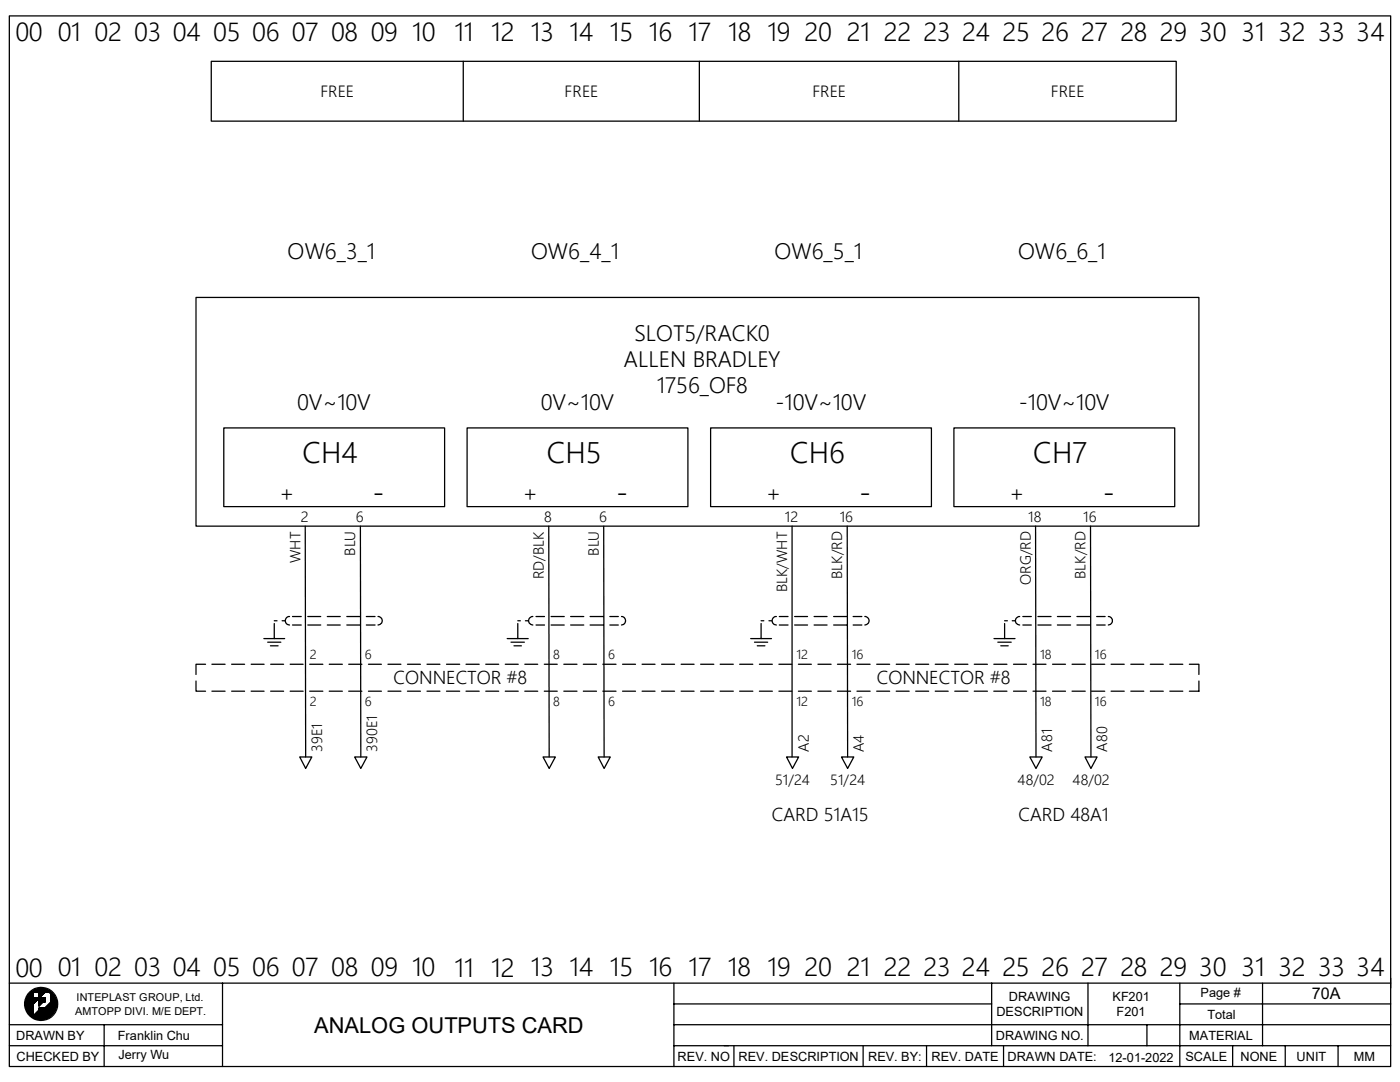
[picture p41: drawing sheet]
<svg xmlns="http://www.w3.org/2000/svg" width="279mm" height="216mm" viewBox="0 0 279 216" stroke-linecap="round" stroke-linejoin="round" font-family="sans-serif">
<defs><g id="words">
<g font-size="5.8">
<text x="60.4" y="92.4">CH4</text>
<text x="109.1" y="92.4">CH5</text>
<text x="157.7" y="92.4">CH6</text>
<text x="206.2" y="92.4">CH7</text>
<text x="74.3" y="100.5">-</text>
<text x="122.9" y="100.5">-</text>
<text x="171.5" y="100.5">-</text>
<text x="220.1" y="100.5">-</text>
</g>
<g font-size="5.1">
<text x="3.1" y="8.2">00</text>
<text x="11.5" y="8.2">01 02 03 04 05 06 07 08 09</text>
<text x="82.3" y="8.3">10</text>
<text x="90.7" y="8.3">11</text>
<text x="98.1" y="8.3">12</text>
<text x="106" y="8.2">13</text>
<text x="113.6" y="8.3">14</text>
<text x="121.7" y="8.2">15 16</text>
<text x="137.4" y="8.3">17</text>
<text x="145.3" y="8.2">18 19 20</text>
<text x="169" y="8.3">21</text>
<text x="176.4" y="8.2">22 23 24 25 26 27 28 29 30 31 32 33 34</text>
<text x="3.1" y="194.9">00</text>
<text x="11.5" y="194.8">01 02 03 04</text>
<text x="42.5" y="194.8">05 06 07 08 09 10</text>
<text x="90.7" y="194.9">11 12</text>
<text x="106" y="194.8">13</text>
<text x="113.6" y="194.8">14 15 16 17 18 19</text>
<text x="160.6" y="194.8">20</text>
<text x="169" y="194.8">21 22</text>
<text x="184.3" y="194.8">23</text>
<text x="192" y="194.8">24</text>
<text x="200.1" y="194.8">25 26</text>
<text x="215.8" y="194.8">27</text>
<text x="223.6" y="194.8">28 29 30</text>
<text x="247.8" y="194.8">31</text>
<text x="255.1" y="194.8">32 33 34</text>
</g>
<g font-size="4.4">
<text x="57.4" y="51.7">OW6_3_1</text>
<text x="106" y="51.7">OW6_4_1</text>
<text x="154.6" y="51.7">OW6_5_1</text>
<text x="203.2" y="51.7">OW6_6_1</text>
<text x="126.6" y="68">SLOT5/RACK0</text>
<text x="124.5" y="73.2">ALLEN BRADLEY</text>
<text x="59.3" y="81.9">0V~10V</text>
<text x="107.9" y="81.9">0V~10V</text>
<text x="131.1" y="78.5">1756_OF8</text>
<text x="154.8" y="81.9">-10V~10V</text>
<text x="203.3" y="81.9">-10V~10V</text>
<text x="55.8" y="100">+</text>
<text x="104.3" y="100">+</text>
<text x="152.9" y="100">+</text>
<text x="201.5" y="100">+</text>
<text x="62.7" y="206">ANALOG OUTPUTS CARD</text>
</g>
<g font-size="3.6">
<text x="78.5" y="136.5">CONNECTOR #8</text>
<text x="175" y="136.5">CONNECTOR #8</text>
<text x="154" y="163.8">CARD 51A15</text>
<text x="203.2" y="163.8">CARD 48A1</text>
</g>
<g font-size="3.2">
<text x="64" y="19.3">FREE</text>
<text x="112.7" y="19.3">FREE</text>
<text x="162.1" y="19.3">FREE</text>
<text x="209.7" y="19.3">FREE</text>
<text x="261.8" y="199.4">70A</text>
</g>
<g font-size="2.9">
<text x="60" y="104.2">2</text>
<text x="71" y="104.2">6</text>
<text x="108.6" y="104.2">8</text>
<text x="119.6" y="104.2">6</text>
<text x="156.6" y="104.2">12</text>
<text x="167.6" y="104.2">16</text>
<text x="205.2" y="104.2">18</text>
<text x="216.2" y="104.2">16</text>
<text x="59.9" y="112.4" transform="rotate(-90 59.9 112.4)">WHT</text>
<text x="70.9" y="110.9" transform="rotate(-90 70.9 110.9)">BLU</text>
<text x="119.5" y="110.9" transform="rotate(-90 119.5 110.9)">BLU</text>
<text x="108.5" y="115.6" transform="rotate(-90 108.5 115.6)">RD/BLK</text>
<text x="157.1" y="118.1" transform="rotate(-90 157.1 118.1)">BLK/WHT</text>
<text x="168.1" y="115.5" transform="rotate(-90 168.1 115.5)">BLK/RD</text>
<text x="205.7" y="116.8" transform="rotate(-90 205.7 116.8)">ORG/RD</text>
<text x="216.7" y="115.5" transform="rotate(-90 216.7 115.5)">BLK/RD</text>
<text x="64.3" y="150" transform="rotate(-90 64.3 150)">39E1</text>
<text x="75.3" y="150" transform="rotate(-90 75.3 150)">390E1</text>
<text x="161.4" y="150" transform="rotate(-90 161.4 150)">A2</text>
<text x="172.4" y="150" transform="rotate(-90 172.4 150)">A4</text>
<text x="210" y="150" transform="rotate(-90 210 150)">A81</text>
<text x="221" y="150" transform="rotate(-90 221 150)">A80</text>
<text x="154.7" y="156.7">51/24</text>
<text x="165.7" y="156.7">51/24</text>
<text x="203.1" y="156.7">48/02</text>
<text x="214" y="156.7">48/02</text>
</g>
<g font-size="2.5">
<text x="61.8" y="131.5">2</text>
<text x="72.8" y="131.5">6</text>
<text x="110.4" y="131.5">8</text>
<text x="121.4" y="131.5">6</text>
<text x="159" y="131.5">12</text>
<text x="170" y="131.5">16</text>
<text x="207.6" y="131.5">18</text>
<text x="218.5" y="131.5">16</text>
<text x="61.8" y="140.8">2</text>
<text x="72.8" y="140.8">6</text>
<text x="110.4" y="140.8">8</text>
<text x="121.4" y="140.8">6</text>
<text x="159" y="140.8">12</text>
<text x="170" y="140.8">16</text>
<text x="207.6" y="140.8">18</text>
<text x="218.5" y="140.8">16</text>
<text x="198.8" y="202.8">DESCRIPTION</text>
<text x="201.3" y="199.7">DRAWING</text>
<text x="222" y="199.7">KF201</text>
<text x="222.8" y="202.7">F201</text>
<text x="239.6" y="198.9">Page #</text>
<text x="241" y="203.3">Total</text>
<text x="3.2" y="207.5">DRAWN BY</text>
<text x="23.5" y="207.5">Franklin Chu</text>
<text x="198.8" y="207.5">DRAWING NO.</text>
<text x="237.3" y="207.5">MATERIAL</text>
<text x="3.3" y="211.6">CHECKED BY</text>
<text x="23.6" y="211.4">Jerry Wu</text>
<text x="135.2" y="211.6">REV. NO REV. DESCRIPTION</text>
<text x="173.2" y="211.6">REV. BY:</text>
<text x="185.9" y="211.6">REV. DATE</text>
<text x="201.1" y="211.6">DRAWN DATE:</text>
<text x="221.2" y="211.9">12-01-2022</text>
<text x="236.6" y="211.6">SCALE</text>
<text x="247.6" y="211.6">NONE</text>
<text x="258.7" y="211.6">UNIT</text>
<text x="270.2" y="211.6">MM</text>
</g>
<g font-size="2.2">
<text x="15" y="202.4">AMTOPP DIVI. M/E DEPT.</text>
<text x="15.3" y="199.8">INTEPLAST GROUP, Ltd.</text>
</g>
</g></defs>
<g fill="none" stroke="#000" stroke-width=".25">
<path d="M1.9 3.2h275.6v209.6h-275.6zM42.2 12.2h192.5v12h-192.5zM92.5 12.2v12M139.6 12.2v12M191.3 12.2v12M39.1 59.4h200.2v45.6h-200.2zM44.7 85.4h44v15.7h-44zM93.2 85.4h44.1v15.7h-44.1zM141.8 85.4h44.1v15.7h-44.1zM190.4 85.4h44v15.7h-44zM60.9 105l.1 46M71.9 105l.1 46"/>
<path d="M109.5 105l.1 46M120.5 105l.1 46M158.1 105v46M169.1 105l.1 46M206.7 105l.1 46M217.6 105l.1 46M39.1 135.9v2h1.9M41 132.5h-1.9v2.1M42.3 132.5h2.6M42.3 137.9h2.6M46.2 132.5h2.6M46.2 137.9h2.6"/>
<path d="M50.1 132.5h2.6M50.1 137.9h2.6M52.7 127.4h4.1M53.4 128.1h2.6M54 128.9h1.5M54 132.5h2.6M54 137.9h2.6M54.7 123.9h.6M54.7 124.4v3M56.3 123.9h.6M57.8 123a.85 .85 0 0 0-.9 .9 .85 .85 0 0 0 .9 .8M57.9 132.5h2.6"/>
<path d="M57.9 137.9h2.6M58.4 124.7h1.7M58.4 123h1.7M61.4 124.7h2.6M61.4 123h2.6M61.8 132.5h2.6M61.8 137.9h2.6M65.3 124.7h2.6M65.3 123h2.6M65.7 132.5h2.6M65.7 137.9h2.6M69.2 124.7h2.6"/>
<path d="M69.2 123h2.6M69.6 132.5h2.6M69.6 137.9h2.6M73.1 124.7h1.7M73.1 123h1.7M73.5 132.5h2.6M73.5 137.9h2.6M75.4 123a.85 .85 0 0 1 .9 .9 .85 .85 0 0 1-.9 .8M77.4 132.5h2.6M77.4 137.9h2.6M81.3 132.5h2.6M81.3 137.9h2.6"/>
<path d="M85.2 132.5h2.6M85.2 137.9h2.6M89.1 132.5h2.6M89.1 137.9h2.6M93 132.5h2.6M93 137.9h2.6M96.9 132.5h2.6M96.9 137.9h2.6M100.8 132.5h2.6M100.8 137.9h2.6M101.2 127.4h4.2M102 128.1h2.6"/>
<path d="M102.6 128.9h1.5M103.3 124.4v3M103.3 123.9h.5M104.7 132.5h2.6M104.7 137.9h2.6M104.9 123.9h.5M106.3 123a.85 .85 0 0 0-.8 .9 .85 .85 0 0 0 .8 .8M107 124.7h1.7M107 123h1.7M108.6 132.5h2.6M108.6 137.9h2.6M110 124.7h2.6"/>
<path d="M110 123h2.6M112.5 132.5h2.6M112.5 137.9h2.6M113.9 124.7h2.6M113.9 123h2.6M116.4 132.5h2.6M116.4 137.9h2.6M117.8 124.7h2.6M117.8 123h2.6M120.3 132.5h2.6M120.3 137.9h2.6M121.7 124.7h1.7"/>
<path d="M121.7 123h1.7M124 123a.85 .85 0 0 1 .8 .9 .85 .85 0 0 1-.8 .8M124.2 132.5h2.6M124.2 137.9h2.6M128.1 132.5h2.6M128.1 137.9h2.6M132 132.5h2.6M132 137.9h2.6M135.9 132.5h2.6M135.9 137.9h2.6M139.8 132.5h2.7M139.8 137.9h2.7"/>
<path d="M143.7 132.5h2.6M143.7 137.9h2.6M147.6 132.5h2.6M147.6 137.9h2.6M149.8 127.4h4.2M150.6 128.1h2.6M151.1 128.9h1.6M151.6 132.5h2.5M151.6 137.9h2.5M151.9 123.9h.5M151.9 124.4v3M153.5 123.9h.5"/>
<path d="M154.9 123a.85 .85 0 0 0-.8 .9 .85 .85 0 0 0 .8 .8M155.4 132.5h2.6M155.4 137.9h2.6M155.5 124.7h1.8M155.5 123h1.8M158.6 124.7h2.6M158.6 123h2.6M159.3 132.5h2.6M159.3 137.9h2.6M162.5 124.7h2.6M162.5 123h2.6M163.2 132.5h2.7"/>
<path d="M163.2 137.9h2.7M166.4 124.7h2.6M166.4 123h2.6M167.1 132.5h2.7M167.1 137.9h2.7M170.3 124.7h1.7M170.3 123h1.7M171 132.5h2.7M171 137.9h2.7M172.6 123a.85 .85 0 0 1 .8 .9 .85 .85 0 0 1-.8 .8M175 132.5h2.5M175 137.9h2.5"/>
<path d="M178.9 132.5h2.5M178.9 137.9h2.5M182.8 132.5h2.5M182.8 137.9h2.5M186.6 132.5h2.6M186.6 137.9h2.6M190.5 132.5h2.7M190.5 137.9h2.7M194.4 132.5h2.7M194.4 137.9h2.7M198.3 132.5h2.7M198.3 137.9h2.7"/>
<path d="M198.4 127.4h4.2M199.1 128.1h2.7M199.7 128.9h1.5M200.5 123.9h.5M200.5 124.4v3M202 123.9h.6M202.3 132.5h2.6M202.3 137.9h2.6M203.5 123a.85 .85 0 0 0-.9 .9 .85 .85 0 0 0 .9 .8M204.1 124.7h1.7M204.1 123h1.7M206.2 132.5h2.5"/>
<path d="M206.2 137.9h2.5M207.1 124.7h2.7M207.1 123h2.7M210.1 132.5h2.5M210.1 137.9h2.5M211 124.7h2.7M211 123h2.7M214 132.5h2.6M214 137.9h2.6M214.9 124.7h2.7M214.9 123h2.7M217.8 132.5h2.7"/>
<path d="M217.8 137.9h2.7M218.9 124.7h1.7M218.9 123h1.7M221.2 123a.85 .85 0 0 1 .8 .9 .85 .85 0 0 1-.8 .8M221.7 132.5h2.7M221.7 137.9h2.7M225.7 132.5h2.6M225.7 137.9h2.6M229.6 132.5h2.6M229.6 137.9h2.6M233.5 132.5h2.6M233.5 137.9h2.6"/>
<path d="M237.4 132.5h1.9v2.1M239.3 135.9v2h-1.9M59.8 151h2.4l-1.2 2.3zM70.8 151h2.4l-1.2 2.3zM108.4 151h2.4l-1.2 2.3zM119.4 151h2.4l-1.2 2.3zM157 151h2.4l-1.2 2.3zM167.9 151h2.5l-1.2 2.3zM205.5 151h2.5l-1.2 2.3zM216.5 151h2.4l-1.2 2.3zM1.9 196.2h275.6M6.2 198l-.4 .4"/>
<path d="M6.5 197.8l-.9 .8M6.6 198.1l-1.4 1.4M6.6 198.2l-1.4 1.4M6.6 198.2l-1.4 1.5M6.6 198.3l-1.4 1.5M6.6 198.3l-1.4 1.6M6.6 198.4l-1.4 1.5M6.6 198.6l-1.5 1.6M6.6 198.7l-1.5 1.5M6.6 198.8l-1.5 1.5M6.6 198.8l-1.5 1.6M6.6 198.9l-1.5 1.5 1.5-1.4"/>
<path d="M6.6 199l-1.5 1.6M6.6 199.1l-1.5 1.5M6.6 199.2l-1.5 1.5M6.7 197.7l-1.2 1.1M6.8 199.2l-1.6 1.6M6.8 197.6l-1.3 1.4M6.9 199.2l-1.7 1.7M6.9 197.5l-1.5 1.6M7 199.2l-1.8 1.8M7.1 197.5l-1.8 1.7M7.1 199.2l-1.9 1.9M7.2 197.4l-1.9 1.9"/>
<path d="M7.2 198l.8-.7-.8 .7M7.2 199.2l-2 1.9M7.2 199.2l-2 2M7.3 197.4l-2.1 2M7.3 199.2l-2.1 2.1M7.4 197.4l-.7 .6M7.4 199.2l-2.1 2.1 2.2-2.1M7.5 197.4l-.7 .6M7.5 197.3l-.6 .7M7.5 199.2l-2.2 2.2M7.6 199.2l-2.3 2.3M7.6 197.3l-.7 .7"/>
<path d="M7.7 197.3l-.7 .7M7.8 199.1l1.6-1.6-4.1 4M7.8 197.3l-.7 .7M7.8 198.6l1.3-1.2-1.3 1.3M7.8 197.8v1.3h-1.3M7.9 197.3l-.8 .7M7.9 199.1v.1M8 199.2l-.2 .1M8 199.1l-.2 .2M8.1 197.3l-.8 .7M8.1 199.1l-.3 .3 .3-.2M8.2 197.2l-.8 .8"/>
<path d="M8.2 199.1l-.4 .4M8.2 197.2l-.7 .8M8.2 199.2l-.4 .4M8.3 197.3l-.8 .7M8.3 199.1l-.5 .5 .5-.4M8.4 197.3l-.8 .7M8.4 199.1l-.6 .6M8.4 197.3l-.7 .7M8.4 199.2l-.6 .6M8.5 197.3l-.8 .7M8.5 199.1l-.7 .8M8.6 199.2l-.8 .7"/>
<path d="M8.6 199.1l-.8 .8M8.6 197.3l-.8 .8M8.6 199.2l-.8 .8M8.7 197.3l-.9 .9M8.7 199.1l-.9 1M8.8 199.1l-1 1 1-.9M8.8 197.3l-1 1M8.9 199.1l-1.1 1.1M8.9 197.3l-1.1 1.1M8.9 199.1l-1.1 1.1 1.1-1M8.9 197.4l-1.1 1.1 1.2-1.1M9 199.4l-1.2 1.2"/>
<path d="M9 199.5l-1.2 1.2M9 199.7l-.3 .2M9 199.9h-.2M9 199.1l-1.2 1.2 1.2-1.1M9 199.1l-1.2 1.3 1.2-1.2M9 199.2l-1.2 1.2 1.2-1.1M9 199.3l-1.2 1.2 1.2-1.1M9 199.3l-1.2 1.3M9 199.4l-1.2 1.3M9 199.5l-.4 .4M9 199.7l-.2 .2 .2-.3-.3 .3M9 199.8v.1"/>
<path d="M9 199.1h-1.2v1.6l.8-.8M9 199.1v.8h-.4M9.1 197.4l-1.3 1.4M9.3 197.4l-1.5 1.5M9.3 197.4l-1.5 1.6M9.4 197.5l-4 4.1 2.3-2.4M9.5 197.5l-.5 .5M9.6 197.6l-.5 .4M9.7 198l.2-.2-.2 .2M9.7 197.6l-.5 .4M9.7 197.7l-.4 .3M9.7 197.7l-.3 .3"/>
<path d="M9.8 197.7l-.4 .3M9.8 197.7l-.3 .3M9.8 198l.2-.1-.1 .1M9.9 197.9l.3 .3M9.9 197.7l-.3 .3M10 197.8l-.2 .2M10 198.1l.2-.1-.2 .2M10.1 197.9l-.2 .2 .2-.1M10.1 199.9l.9-.8-4.1 4.1M10.2 198l-.1 .2 .2-.1M10.3 198.2v1.7l-1.3 1.3h-1.2v.4l-1.3 1.2M10.3 198.1l-.2 .2"/>
<path d="M10.3 198.1l-.2 .3M10.4 198.2l-.3 .2M10.4 198.2l-.3 .4M10.5 198.3l-.4 .4M10.5 198.3l-.4 .5M10.6 198.4l-.5 .4M10.6 198.4l-.5 .5M10.6 198.5l-.5 .5M10.7 198.5l-.6 .6 .6-.6M10.7 198.6l-.6 .6M10.8 198.6l-.7 .6M10.8 198.7l-.7 .6"/>
<path d="M10.8 198.7l-.7 .7M10.8 198.8l-.7 .7M10.9 198.8l-.8 .8M10.9 198.9l-.8 .7M10.9 198.9l-.8 .8M11 199l-.9 .8M11 199l-.9 .9M11 199.1l-4 4.1M11 199.2l-3.9 4M11.1 199.3l-3.9 3.9M11.1 199.4l-3.9 3.8M11.1 199.4l-3.8 3.9"/>
<path d="M11.1 199.5l-3.7 3.8 3.8-3.7M11.2 199.7l-3.6 3.6M11.2 199.8l-3.6 3.6M11.2 199.8l-3.5 3.6M11.2 199.9l-3.5 3.5M11.3 199.9l-3.5 3.5M44.4 196.2v8.3M134.5 196.2v16.6M197.9 196.2v12.5M217.1 196.2v12.5M235.5 196.2v16.6M252 196.2v12.5"/>
<path d="M277.5 195.2v1.9M1.9 204.5h42.5M1.9 208.7h42.5M5.1 200l1.5-1.5-1.5 1.6M6.6 200.4l-1.2 1.3M6.6 200.5l-1.1 1.3M6.6 200.7l-1.1 1.1M6.6 200.7l-1.1 1.2M6.6 200.9l-1 1.1M6.6 201l-1 1M6.6 201.1l-.9 1M6.6 201.2l-.9 .9 .9-.8"/>
<path d="M6.6 201.3l-.8 .9M6.6 201.4l-.8 .9M6.6 201.6l-.7 .8M6.6 201.7l-.7 .7M6.6 201.9l-.6 .6M6.6 202l-.5 .6M6.6 202.1l-.5 .5M6.6 200.4l-1.2 1.2M6.6 201.5l-.8 .8M6.6 201.8l-.6 .6M6.6 201.8l-.6 .7M6.6 201.9l-.5 .7"/>
<path d="M6.6 202.1l-.4 .5M6.6 202.2l-.4 .5 .4-.4M6.6 202.4l-.3 .3M6.6 202.4l-.3 .4M6.6 202.6l-.2 .2M7.5 203.3l3.7-3.7-3.7 3.7M7.8 201.1h.1M7.9 201.1l-.1 .1M8 201.1l-.2 .2M8.2 201.1l-.4 .4M8.3 201.1l-1.9 1.8M8.3 201.1l-1.8 1.8"/>
<path d="M8.4 201.1l-1.8 1.8 1.9-1.8M8.6 201.1l-2 1.9M8.7 201.1l-2 1.9M8.7 201.1l-1.9 2M8.8 201.1l-2 2M8.9 201.1l-2 2M10.7 202.1l-.7 .7M10.8 201.9l-1 1M10.9 201.8l-1.2 1.2M11 201.6l-1.5 1.5M11 201.5l-1.6 1.7M11.1 201.3l-1.9 1.9"/>
<path d="M11.1 201.4l-1.8 1.8M11.1 201.2l-2 2.1M11.2 201l-2.3 2.3M11.2 201.1l-2.2 2.2M11.2 200.8l-2.6 2.6M11.2 200.8l-2.5 2.6M11.2 200.9l-2.4 2.4M11.3 200l-3.4 3.4M11.3 200.1l-3.4 3.3M11.3 200.1l-3.3 3.3M11.3 200.2l-3.3 3.2M11.3 200.3l-3.2 3.1"/>
<path d="M11.3 200.3l-3.1 3.1 3.1-3M11.3 200.4l-3 3M11.3 200.5l-2.9 2.9M11.3 200.6l-2.8 2.8M11.3 200.7l-2.7 2.7M20.8 204.5v8.3M44.4 204.5v8.3M134.5 204.5h143M134.5 208.7h143M134.5 200.3h63.4M146.5 208.7v4.1M172.3 208.7v4.1"/>
<path d="M184.9 208.7v4.1M200.3 208.7v4.1M228.9 204.5v4.2M235.5 200.3h42M246 208.7v4.1M256.5 208.7v4.1M267 208.7v4.1"/>
<circle cx="8.2" cy="200.3" r="3.3"/>
</g>
<use href="#words"/>
</svg>
